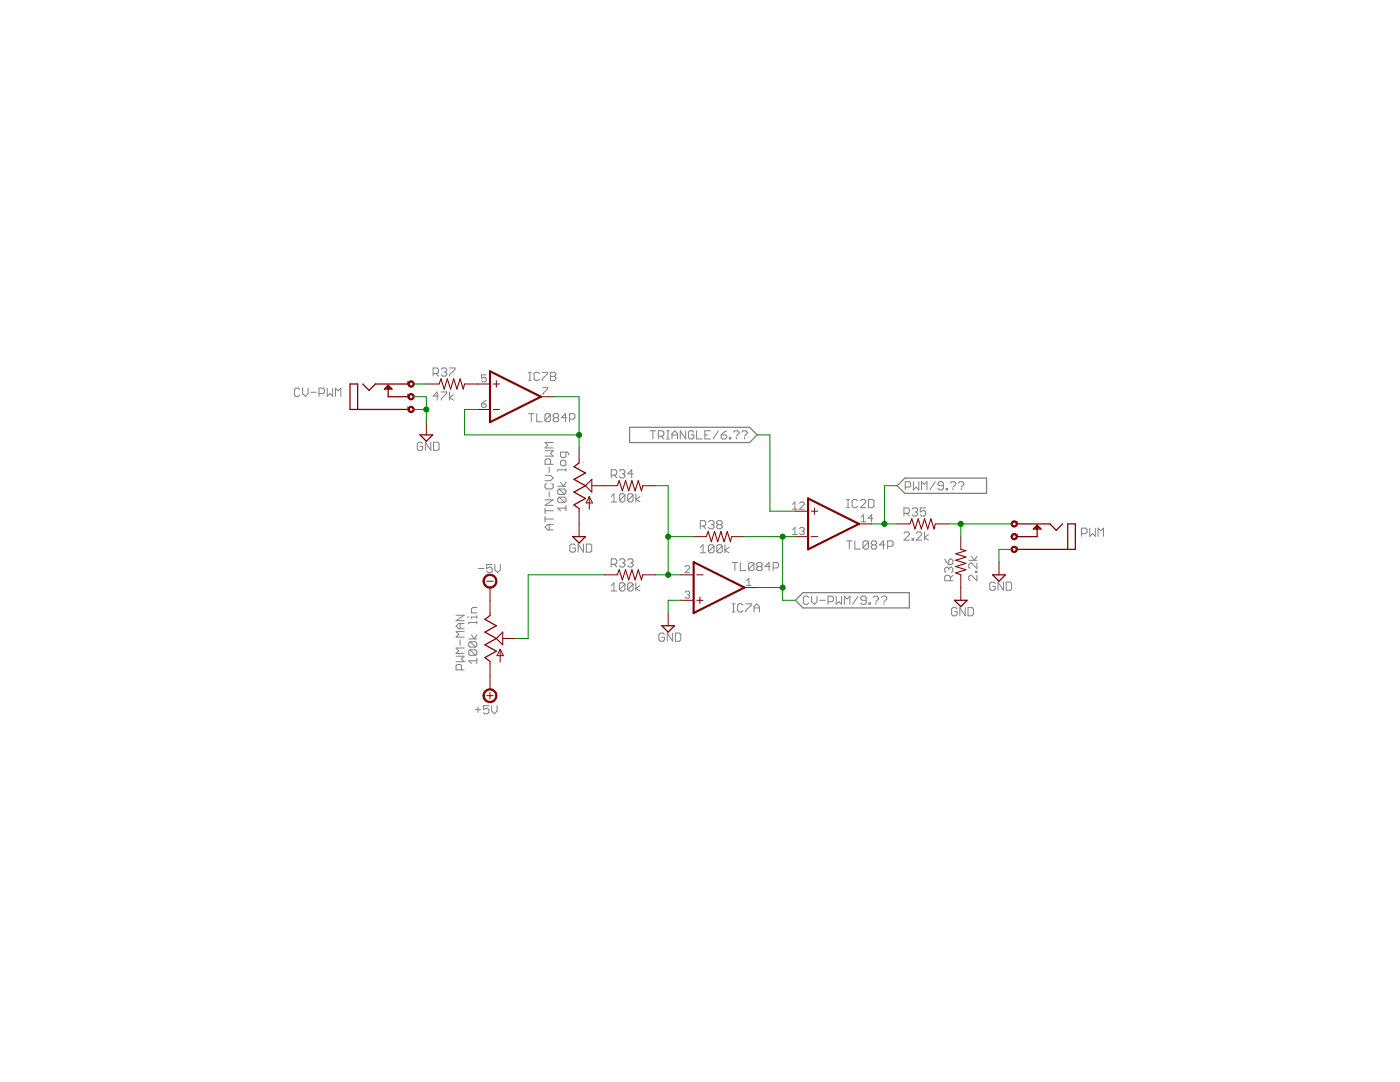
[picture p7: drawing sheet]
<svg xmlns="http://www.w3.org/2000/svg" width="279mm" height="216mm" viewBox="0 0 279 216" stroke-linecap="round" stroke-linejoin="round" font-family="sans-serif">
<g fill="none" stroke="#808080" stroke-width=".2">
<path d="M59.8 77.7l-.2-.3h-.6l-.2 .3v1.1l.2 .3h.6l.2-.3M60.4 77.4v1.1l.5 .6 .6-.6v-1.1M62 78.3h1.1M63.7 78.5h.8l.2-.2v-.6l-.2-.3h-.8v1.7M65.3 77.4v1.7l.5-.6 .6 .6v-1.7M67 79.1v-1.7l.5 .6 .5-.6v1.7M81.3 78.7l.1 .1M81.3 78.8h.1M81.3 76.1h.1M81.3 76.1v.1M81.4 78.8h.1M81.4 76.1v.1"/>
<path d="M81.4 76.2l-.1 .1h.1M86.4 74.5h.8l.3-.3v-.5l-.3-.3h-.8v1.7M87 74.5l.5 .6M87.5 79h-1.1l.8-.8v1.6M88.1 78.2h1.1v.3l-1.1 1.1v.2M88.1 73.7l.2-.3h.6l.3 .3v.3l-.3 .2M88.6 74.2h.3M88.9 74.2l.3 .3v.3l-.3 .3h-.6l-.2-.3M89.7 73.4h1.1v.3l-1.1 1.1v.3M89.7 78.2v1.6M90.5 78.8l-.8 .5 .8 .5M97 79.9l-.9 .7"/>
<path d="M97 74.8h-.9v.7l.7-.2 .2 .2v.5l-.2 .2h-.5l-.2-.2M105.5 75.9h.5M105.5 74.3h.5M105.7 74.3v1.6M107.7 74.5l-.3-.2h-.6l-.2 .2v1.1l.2 .3h.6l.3-.3M108.2 74.3h1.1v.2l-1.1 1.1v.3M108.4 77.3h.9v.3l-.9 .9v.2M109.9 74.3h.8l.2 .2v.3l-.2 .3 .2 .3v.2l-.2 .3h-.8zM109.9 75.1h.8M81.3 81.3l.1-.1v.2M81.3 81.4h.1M84.3 88.5l-.2-.3h-.6l-.2 .3v1.1l.2 .3h.6l.2-.3v-.5h-.5"/>
<path d="M86 88.2v1.7l-1.1-1.7v1.7M86.5 88.2h.9l.2 .3v1.1l-.2 .3h-.9zM96.1 80.6h.7l.2 .2v.2l-.2 .3h-.5l-.2-.3zM105.5 82.5h1.1M106 82.5v1.7M107.1 82.5v1.7h1.1M108.8 99.7h1.6l-1.6 1.1h1.6M108.8 94.8h1.1l.5 .6-.5 .5h-1.1M108.8 89.9h1.6l-.5 .6 .5 .5h-1.6M109.1 96.5l-.3 .3v.5l.3 .3h1l.3-.3v-.5l-.3-.3M109.6 93.2v1.1M109.6 98.1v1.1"/>
<path d="M109.8 82.8l-.2-.3h-.6l-.2 .3v1.1M109.8 82.8v1.1l-.2 .3h-.6l-.2-.3M109.8 82.8l-1 1.1M109.9 92.6v-.8l-.3-.2h-.5l-.3 .2v.8h1.6M110.4 88.3h-1.6l.5 .5-.5 .6h1.6M110.7 83.4l-.3-.3v-.3l.3-.3h.5l.3 .3v.3l-.3 .3M110.7 83.4l-.3 .2v.3l.3 .3h.5l.3-.3v-.3l-.3-.2M110.7 83.4h.5M111.3 97h1.6M111.6 97.6h1.1l.2 .3v.5l-.2 .3M111.6 99.2h1.1l.2 .3v.5l-.2 .3M111.6 99.2l-.3 .3v.5l.3 .3h1.1"/>
<path d="M111.6 97.6l-.3 .3v.5l.3 .3h1.1M111.6 99.2l1.1 1.1M111.6 97.6l1.1 1.1M111.9 92.1l.2-.3h.6l.2 .3v.6l-.2 .2h-.6l-.2-.2zM111.9 96.2l.5 .8 .5-.8M112.9 90.2v.8l-.2 .3h-.6l-.2-.3v-.8h1.3l.3 .3v.3M112.9 93.5v.5M112.9 93.7h-1.6v.3M113.1 83.4h-1.1l.8-.9v1.7M113.7 83.6h.8l.2-.2v-.6l-.2-.3h-.8v1.7M122 99.1l.5-.6v1.7M122 94.8h.8l.3-.2v-.6l-.3-.3h-.8v1.7"/>
<path d="M122.5 94.8l.6 .6M123.6 94l.3-.3h.5l.3 .3v.3l-.3 .3M124.2 94.6h.2M124.4 94.6l.3 .2v.3l-.3 .3h-.5l-.3-.3M124.7 98.8l-.3-.3h-.5l-.3 .3v1.1M124.7 98.8v1.1l-.3 .3h-.5l-.3-.3M124.7 98.8l-1.1 1.1M126.3 98.8l-.2-.3h-.6l-.2 .3v1.1M126.3 98.8v1.1l-.2 .3h-.6l-.2-.3M126.3 98.8l-1 1.1M126.3 94.6h-1l.8-.9v1.7M126.9 98.5v1.7"/>
<path d="M127.7 99.1l-.8 .5 .8 .6M129.8 86h1M130.3 86v1.6M131.4 87h.8l.3-.2v-.6l-.3-.2h-.8v1.6M131.9 87l.6 .6M133 86h.6M133 87.6h.6M133.3 86v1.6M134.1 87.6v-1.1l.6-.5 .5 .5v1.1M134.1 86.8h1.1M136.8 86v1.6l-1-1.6v1.6M138.5 86.2l-.3-.2h-.5l-.3 .2v1.1l.3 .3h.5l.3-.3v-.5h-.6"/>
<path d="M139 86v1.6h1.1M140.7 86.8h.5M141.8 86h-1.1v1.6h1.1M143.4 86l-1.1 1.6M143.9 86.8h.9l.2 .2v.3l-.2 .3h-.6l-.3-.3zM145 86l-.5 .2-.6 .6M145.6 87.3h.2v.3h-.2zM146.4 86.2l.3-.2h.5l.3 .2v.3l-.6 .5M146.9 87.3v.3M148 86.2l.3-.2h.5l.3 .2v.3l-.5 .5M148.6 87.3v.3M169 99.7h.5"/>
<path d="M169.2 99.7v1.6M171.2 99.9l-.3-.2h-.6l-.2 .2v1.1l.2 .3h.6l.3-.3M171.7 99.9l.3-.2h.5l.3 .2v.3l-1.1 1.1h1.1M173.3 99.7h.8l.3 .2v1.1l-.3 .3h-.8zM180.7 97.2h.8l.2-.3v-.5l-.2-.3h-.8v1.6M182.3 96.1v1.6l.5-.5 .6 .5v-1.6M183.9 97.7v-1.6l.6 .6 .5-.6v1.6M186.6 96.1l-1 1.6M188.3 96.9h-.8l-.3-.2v-.3l.3-.3h.5l.3 .3v1.1l-.3 .2h-.5l-.3-.2M188.8 97.5h.3v.2h-.3zM189.7 96.4l.2-.3h.6l.2 .3v.3l-.5 .5M190.2 97.5v.2"/>
<path d="M191.3 96.4l.3-.3h.5l.3 .3v.3l-.6 .5M191.8 97.5v.2M95.5 113.4h1.1M98.2 112.6h-1.1v.8l.6-.2h.2l.3 .2v.6l-.3 .2h-.5l-.3-.2M98.8 112.6v1.1l.5 .5 .5-.5v-1.1M108.8 101.4v1.1M108.8 103v1.1M108.8 103.6h1.6M108.8 101.9h1.6M109.6 104.6v1.1M110.4 104.6h-1.1l-.5 .6 .5 .5h1.1M112.9 101.4h-1.6l.6 .5"/>
<path d="M112.9 100.8v1.1M114.8 108.8l-.2-.2h-.6l-.3 .2v1.1l.3 .3h.6l.2-.3v-.5h-.5M116.5 108.6v1.6l-1.1-1.6v1.6M117 108.6h.8l.3 .2v1.1l-.3 .3h-.8zM122 116.8l.5-.5v1.6M122 117.9h1.1M122 100.2h1.1M122 112.6h.8l.3-.3v-.5l-.3-.3h-.8v1.6M122.5 112.6l.6 .5M123.6 111.8l.3-.3h.5l.3 .3v.2l-.3 .3M124.2 112.3h.2M124.4 112.3l.3 .3v.3l-.3 .2h-.5l-.3-.2"/>
<path d="M124.7 116.6v1l-.3 .3h-.5l-.3-.3M124.7 116.6l-.3-.3h-.5l-.3 .3v1M124.7 116.6l-1.1 1M125.3 111.8l.2-.3h.6l.2 .3v.2l-.2 .3M125.8 112.3h.3M126.1 112.3l.2 .3v.3l-.2 .2h-.6l-.2-.2M126.3 116.6v1l-.2 .3h-.6l-.2-.3M126.3 116.6l-.2-.3h-.6l-.2 .3v1M126.3 116.6l-1 1M126.9 116.3v1.6M127.7 116.8l-.8 .6 .8 .5M136.7 113.1l.2-.2h.5l.2 .2v.2l-.9 1h.9"/>
<path d="M136.7 118.2l.2-.2h.5l.2 .2v.2l-.2 .3M137.2 118.7h.2M137.4 118.7l.2 .2v.2l-.2 .3h-.5l-.2-.3M139.8 109.2l.5-.5v1.6M139.8 110.3h1M139.8 105h.8l.2-.3v-.5l-.2-.3h-.8v1.6M140.3 105l.5 .5M141.4 104.2l.3-.3h.5l.3 .3v.2l-.3 .3M141.9 104.7h.3M142.2 104.7l.3 .3v.2l-.3 .3h-.5l-.3-.3M142.5 108.9v1.1l-.3 .3h-.5l-.3-.3M142.5 108.9l-.3-.2h-.5l-.3 .2v1.1"/>
<path d="M142.5 108.9l-1.1 1.1M143.3 104.7l-.3-.3v-.2l.3-.3h.5l.3 .3v.2l-.3 .3M143.3 104.7l-.3 .3v.2l.3 .3h.5l.3-.3v-.2l-.3-.3M143.3 104.7h.5M144.1 108.9v1.1l-.3 .3h-.5l-.3-.3M144.1 108.9l-.3-.2h-.5l-.3 .2v1.1M144.1 108.9l-1.1 1.1M144.7 108.7v1.6M145.5 109.2l-.8 .6 .8 .5M146.1 112.2h1.1M146.7 112.2v1.7M147.7 112.2v1.7h1.1"/>
<path d="M149 115.9l.5-.5v1.4M149 116.8h.9M150.5 112.5l-.3-.3h-.6l-.2 .3v1.1M150.5 112.5v1.1l-.3 .3h-.6l-.2-.3M150.5 112.5l-1.1 1.1M151.3 113.1l-.3-.3v-.3l.3-.3h.5l.3 .3v.3l-.3 .3M151.3 113.1l-.3 .2v.3l.3 .3h.5l.3-.3v-.3l-.3-.2M151.3 113.1h.5M153.8 113.1h-1.1l.8-.9v1.7M154.3 113.3h.8l.3-.2v-.6l-.3-.3h-.8v1.7M158.2 105.7l.4-.4v1.4M158.2 100.6l.4-.4v1.4"/>
<path d="M158.2 106.7h.9M158.2 101.6h.9M159.6 100.4l.2-.2h.5l.2 .2v.2l-.9 1h.9M159.6 105.5l.2-.2h.5l.2 .2v.2l-.2 .3M160 106h.3M160.3 106l.2 .2v.2l-.2 .3h-.5l-.2-.3M161.4 119.2l-.3-.2h-.5l-.3 .2v1.1l.3 .3h.5l.3-.3M162 119v1.1l.5 .5 .5-.5v-1.1M163.6 119.8h1.1M166.9 119v1.6l.5-.5 .6 .5v-1.6M169 107.9h1.1M169 101.3h.5"/>
<path d="M169.5 107.9v1.7M170.6 107.9v1.7h1.1M171.2 119l-1 1.6M171.9 103.2l.4-.5v1.4M171.9 104.1h.9M172.9 119.8h-.8l-.3-.3v-.3l.3-.2h.5l.3 .2v1.1l-.3 .3h-.5l-.3-.3M173.3 108.2l-.2-.3h-.6l-.3 .3v1.1M173.3 108.2v1.1l-.2 .3h-.6l-.3-.3M173.3 108.2l-1.1 1.1M174.2 108.7l-.3-.2v-.3l.3-.3h.5l.3 .3v.3l-.3 .2M174.2 108.7l-.3 .3v.3l.3 .3h.5l.3-.3v-.3l-.3-.3M174.2 108.7h.5"/>
<path d="M174.2 103.4h-1l.7-.7v1.4M174.2 119.2l.3-.2h.6l.2 .2v.3l-.5 .6M175.9 119.2l.2-.2h.6l.3 .2v.3l-.6 .6M176.6 108.7h-1.1l.8-.8v1.7M177.1 109h.9l.2-.3v-.5l-.2-.3h-.9v1.7M180.4 106.4l.3-.2h.5l.3 .2v.3l-1.1 1.1h1.1M180.4 102.4h.8l.3-.2v-.6l-.3-.3h-.8v1.7M180.9 102.4l.6 .6M182 107.5h.3v.3h-.3zM182 101.6l.3-.3h.5l.3 .3v.3l-.3 .3M182.6 102.2h.2M182.8 102.2l.3 .2v.3l-.3 .3h-.5l-.3-.3"/>
<path d="M182.9 106.4l.2-.2h.6l.2 .2v.3l-1 1.1h1M184.5 106.2v1.6M184.7 101.3h-1v.9l.5-.3h.3l.2 .3v.5l-.2 .3h-.6l-.2-.3M185.3 106.7l-.8 .5 .8 .6M188.6 111.5l.2 .6 .6 .5M189.4 111.8l.2-.3h.3l.3 .3v.6l-.3 .2h-.5zM189.4 113.5l-.3-.3h-.3l-.2 .3v.5l.2 .3M189.4 113.5l.2-.3h.3l.3 .3v.5l-.3 .3M189.4 113.5v.2M189.6 115.9v-.8l-.2-.3h-.6l-.2 .3v.8h1.6M190.2 114.8l-.6 .6M193.3 111.8h1.7"/>
<path d="M193.9 111l.5 .8 .6-.8M194.7 114h.3v.3h-.3zM195 112.4v1l-1.1-1h-.3l-.3 .2v.6l.3 .2M195 114.8v1.1l-1.1-1.1h-.3l-.3 .3v.5l.3 .3M198.6 116.4l-.2-.2h-.6l-.3 .2v1.1l.3 .3h.6l.2-.3v-.5h-.5M200.3 116.2v1.6l-1.1-1.6v1.6M200.8 116.2h.8l.3 .2v1.1l-.3 .3h-.8zM202.9 109.2l.1-.1v.3M202.9 109.4h.2M202.9 106.6l.2 .1M203 104.1h.1l-.2 .2h.2M203 104.1h-.1"/>
<path d="M203 106.7h.1M203.1 106.7v.1h-.2M215.9 106.5h.8l.2-.3v-.5l-.2-.3h-.8v1.6M217.5 105.4v1.6l.5-.5 .6 .5v-1.6M219.1 107v-1.6l.6 .5 .5-.5v1.6M91 130.9h1.6l-.5 .6 .5 .5h-1.6M91 122.8h1.6l-1.6 1h1.6M91.8 124.4v1.1M91.8 127.7v1.1M92.1 133.7v-.9l-.3-.2h-.5l-.3 .2v.9h1.6M92.6 126h-1.6l.5 .6-.5 .5h1.6M92.6 129.3h-1.6l.5 .6-.5 .5h1.6"/>
<path d="M92.6 124.4h-1.1l-.5 .5 .5 .6h1.1M93.3 123.1h.3M93.6 127.5h1.6M93.8 128h1.1l.3 .3v.6l-.3 .2M93.8 129.7h1.1l.3 .2v.6l-.3 .3M93.8 129.7l-.2 .2v.6l.2 .3h1.1M93.8 128l-.2 .3v.6l.2 .2h1.1M93.8 129.7l1.1 1.1M93.8 128l1.1 1.1M94.1 126.7l.5 .8 .6-.8M95.2 121.2h-.8l-.3 .3v.8h1.1M95.2 131.8h-1.6l.5 .6"/>
<path d="M95.2 122.9v.5M95.2 124v.5M95.2 131.3v1.1M95.2 124.2h-1.6v.3M95.2 123.1h-1.1v.3M132.6 126.6l-.3-.3h-.5l-.3 .3v1.1l.3 .3h.5l.3-.3v-.6h-.5M134.2 126.3v1.7l-1-1.7v1.7M134.8 126.3h.8l.3 .3v1.1l-.3 .3h-.8zM146.1 122.1h.6M146.1 120.5h.6M146.4 120.5v1.6M148.3 120.8l-.3-.3h-.5l-.3 .3v1l.3 .3h.5l.3-.3"/>
<path d="M148.8 120.5h1.1v.3l-1.1 1v.3M150.5 122.1v-1.1l.5-.5 .6 .5v1.1M150.5 121.3h1.1M165.2 120.1h.9l.2-.3v-.6l-.2-.2h-.9v1.6M168.5 120.6v-1.6l.6 .5 .5-.5v1.6M173.4 120.3h.3v.3h-.3zM174.8 120.3v.3M176.4 120.3v.3M191 121.5l-.3-.3h-.5l-.3 .3v1.1l.3 .3h.5l.3-.3v-.5h-.5M192.6 121.2v1.7l-1-1.7v1.7M193.2 121.2h.8l.3 .3v1.1l-.3 .3h-.8zM94.9 141.6h1"/>
<path d="M95.4 141.1v1.1M97.6 140.8h-1.1v.8l.8-.3 .3 .3v.6l-.3 .2h-.5l-.3-.2M98.1 140.8v1.1l.6 .5 .5-.5v-1.1"/>
</g>
<path d="M125.6 85.3h24l1.5 1.5-1.5 1.5h-24zM179 96.9l1.6-1.5h16.3v3h-16.3zM158.7 119.8l1.6-1.5h21.2v3h-21.2z" fill="none" stroke="#808080" stroke-width=".25"/>
<path d="M97.8 74.1l10.1 5.1-10.1 5zM161.3 99.5l10.1 5-10.1 5.1zM138.4 112.2l10.2 5-10.2 5.1z" fill="none" stroke="#800000" stroke-width=".42"/>
<g fill="none" stroke="#800000" stroke-width=".2">
<path d="M85.1 76.6h2.5M92.7 76.6h5.1M98.4 76.6h1.3M99.1 76v1.3M107.9 79.2h2.6M85.1 84.2v2.6M95.2 81.7h2.6M98.4 81.7h1.3M115.6 89.3v3.1M117.6 99.1v2.5M117.6 99.1l.6 1.3h-1.2zM118.1 96.9h5.1"/>
<path d="M128.3 96.9h2.5M97.2 116h1.2M97.8 117.2v5.6M115.6 101.5v5.6M120.6 114.7h2.6M128.3 114.7h2.5M135.9 119.8h2.5M135.9 114.7h2.5M138.4 107.1h2.5M139 119.8h1.3M139 114.7h1.3M139.7 119.1v1.3"/>
<path d="M146 107.1h2.6M148.6 117.2h2.5M158.7 102h2.6M158.7 107.1h2.6M161.9 102h1.3M161.9 107.1h1.3M162.5 101.4v1.2M171.4 104.5h2.6M179 104.5h2.6M186.7 104.5h2.5M191.7 107.1v2.5M191.7 114.7v5.1"/>
<path d="M199.4 112.2v2.5M97.2 138.8h1.2M97.8 132v5.5M97.8 138.2v1.2M99.8 129.6v2.5M99.8 129.6l.7 1.2h-1.3zM100.3 127.4h2.6M133.3 122.3v2.6"/>
</g>
<path d="M87.6 76.6l.4-1 .6 2 .7-2 .6 2 .7-2 .6 2 .6-2 .7 2 .2-1M116.8 96.9l1.3-1.2v2.5zM123.2 96.9l.4-1 .6 2 .6-2 .7 2 .6-2 .6 2 .7-2 .6 2 .3-1M123.2 114.7l.4-1 .6 2 .6-2 .7 2 .6-2 .6 2 .7-2 .6 2 .3-1M140.9 107.1l.4-1 .7 2 .6-2 .6 2 .7-2 .6 2 .6-2 .7 2 .2-1M181.6 104.5l.4-1 .6 2.1 .6-2.1 .7 2.1 .6-2.1 .6 2.1 .7-2.1 .6 2.1 .3-1.1M191.7 109.6l1.1 .3-2.1 .6 2.1 .6-2.1 .7 2.1 .6-2.1 .7 2.1 .6-2.1 .6 1 .4M99.1 127.4l1.2-1.3v2.6z" fill="none" stroke="#800000" stroke-width=".21"/>
<g fill="none" stroke="#800000" stroke-width=".25">
<path d="M72.4 76.6l1.3 1.3 1.2-1.3h6.6M76.7 77.6l.8-.7 .7 .7zM77 77.4h1M77.2 77.1h.5v.3l-.2 .2M77.5 76.9v2.3h4M71.4 81.7v-5.1h-1.6v5.1h11.7M83.8 86.8h2.6l-1.3 1.3zM115.6 92.4l-1 .7 2.2 1.3-2.2 1.3 2.2 1.2-2.2 1.3 2.2 1.3-2.2 1.2 1 .8M114.3 107.1h2.5l-1.2 1.3zM190.5 119.8h2.5l-1.3 1.3zM198.1 114.7h2.5l-1.2 1.3zM202.9 109.6h11.7v-5.1h-1.5v5.1"/>
<path d="M202.9 104.5h6.6l1.3 1.3 1.3-1.3M206.5 105.3h1M207 104.8v2.3h-4.1M207 104.8l.8 .8h-1.6zM207.2 105.1h-.5v.2l.3 .3M97.8 122.8l-1 .8 2.3 1.3-2.3 1.2 2.3 1.3-2.3 1.3 2.3 1.2-2.3 1.3 1 .8M132.1 124.9h2.5l-1.3 1.2z"/>
</g>
<g fill="#800000" stroke="#800000" stroke-width=".2">
<path d="M81.6 76.2a.63 .63 0 0 1 1 .1 .63 .63 0 0 1-.4 .9 .63 .63 0 0 1-.8-.6h.3a.38 .38 0 0 1 .5-.4 .38 .38 0 0 1 .1 .6 .38 .38 0 0 1-.6 0v-.2h-.3z" fill-rule="evenodd"/>
<path d="M81.6 78.7a.63 .63 0 0 1 1 .2 .63 .63 0 0 1-.4 .9 .63 .63 0 0 1-.8-.6h.3a.38 .38 0 0 1 .5-.4 .38 .38 0 0 1 .1 .6 .38 .38 0 0 1-.6-.1v-.1h-.3z" fill-rule="evenodd"/>
<path d="M81.6 81.3a.63 .63 0 0 1 1 .1 .63 .63 0 0 1-.4 .9 .63 .63 0 0 1-.8-.6h.3a.38 .38 0 0 1 .5-.4 .38 .38 0 0 1 .1 .6 .38 .38 0 0 1-.6 0v-.2h-.3z" fill-rule="evenodd"/>
<path d="M96.8 137.9a1.4 1.4 0 0 1 2.2 .2 1.4 1.4 0 0 1-.8 2.1 1.4 1.4 0 0 1-1.8-1.4h.2a1.15 1.15 0 0 1 1.7-1 1.15 1.15 0 0 1 .2 1.9 1.15 1.15 0 0 1-1.8-.6l-.1-.3h-.2z" fill-rule="evenodd"/>
<path d="M96.8 115a1.39 1.39 0 0 1 2.2 .3 1.39 1.39 0 0 1-.8 2 1.39 1.39 0 0 1-1.8-1.3h.2a1.15 1.15 0 0 1 1.7-1.1 1.15 1.15 0 0 1 .2 1.9 1.15 1.15 0 0 1-1.8-.6l-.1-.2h-.2z" fill-rule="evenodd"/>
<path d="M202 104.1a.63 .63 0 0 1 1 .1 .63 .63 0 0 1-.4 1 .63 .63 0 0 1-.8-.7h.2a.38 .38 0 0 1 .6-.3 .38 .38 0 0 1 .1 .6 .38 .38 0 0 1-.6-.1l-.1-.2h-.2z" fill-rule="evenodd"/>
<path d="M202 106.6a.63 .63 0 0 1 1 .2 .63 .63 0 0 1-.4 .9 .63 .63 0 0 1-.8-.6h.2a.38 .38 0 0 1 .6-.3 .38 .38 0 0 1 .1 .6 .38 .38 0 0 1-.6-.2l-.1-.1h-.2z" fill-rule="evenodd"/>
<path d="M202 109.2a.63 .63 0 0 1 1 .1 .63 .63 0 0 1-.4 .9 .63 .63 0 0 1-.8-.6h.2a.38 .38 0 0 1 .6-.3 .38 .38 0 0 1 .1 .6 .38 .38 0 0 1-.6-.1l-.1-.2h-.2z" fill-rule="evenodd"/>
</g>
<g fill="none" stroke="#008000" stroke-width=".2">
<path d="M82.5 79.2h2.6v5M82.5 76.6h2.6M110.5 79.2h5.1v10.1M82.5 81.7h2.6M95.2 81.7h-2.5v5.1h22.9M130.8 96.9h2.5v17.8M151.1 86.8h2.5v15.2h5.1M179 96.9h-2.5v7.6M120.6 114.7h-15.2v12.7h-2.5M130.8 114.7h5.1M133.3 107.1h5.1M135.9 119.8h-2.6v2.5"/>
<path d="M148.6 107.1h10.1M151.1 117.2h5.1M156.2 107.1v12.7h2.5M174 104.5h5M189.2 104.5h12.7M191.7 104.5v2.6M201.9 109.6h-2.5v2.6"/>
</g>
<g fill="#008000" stroke="#008000" stroke-width=".2">
<circle cx="176.5" cy="104.5" r=".51"/>
<circle cx="191.7" cy="104.5" r=".51"/>
<circle cx="85.1" cy="81.7" r=".51"/>
<circle cx="115.6" cy="86.8" r=".51"/>
<circle cx="133.3" cy="107.1" r=".51"/>
<circle cx="133.3" cy="114.7" r=".51"/>
<circle cx="156.2" cy="107.1" r=".51"/>
<circle cx="156.2" cy="117.2" r=".51"/>
</g>
</svg>
